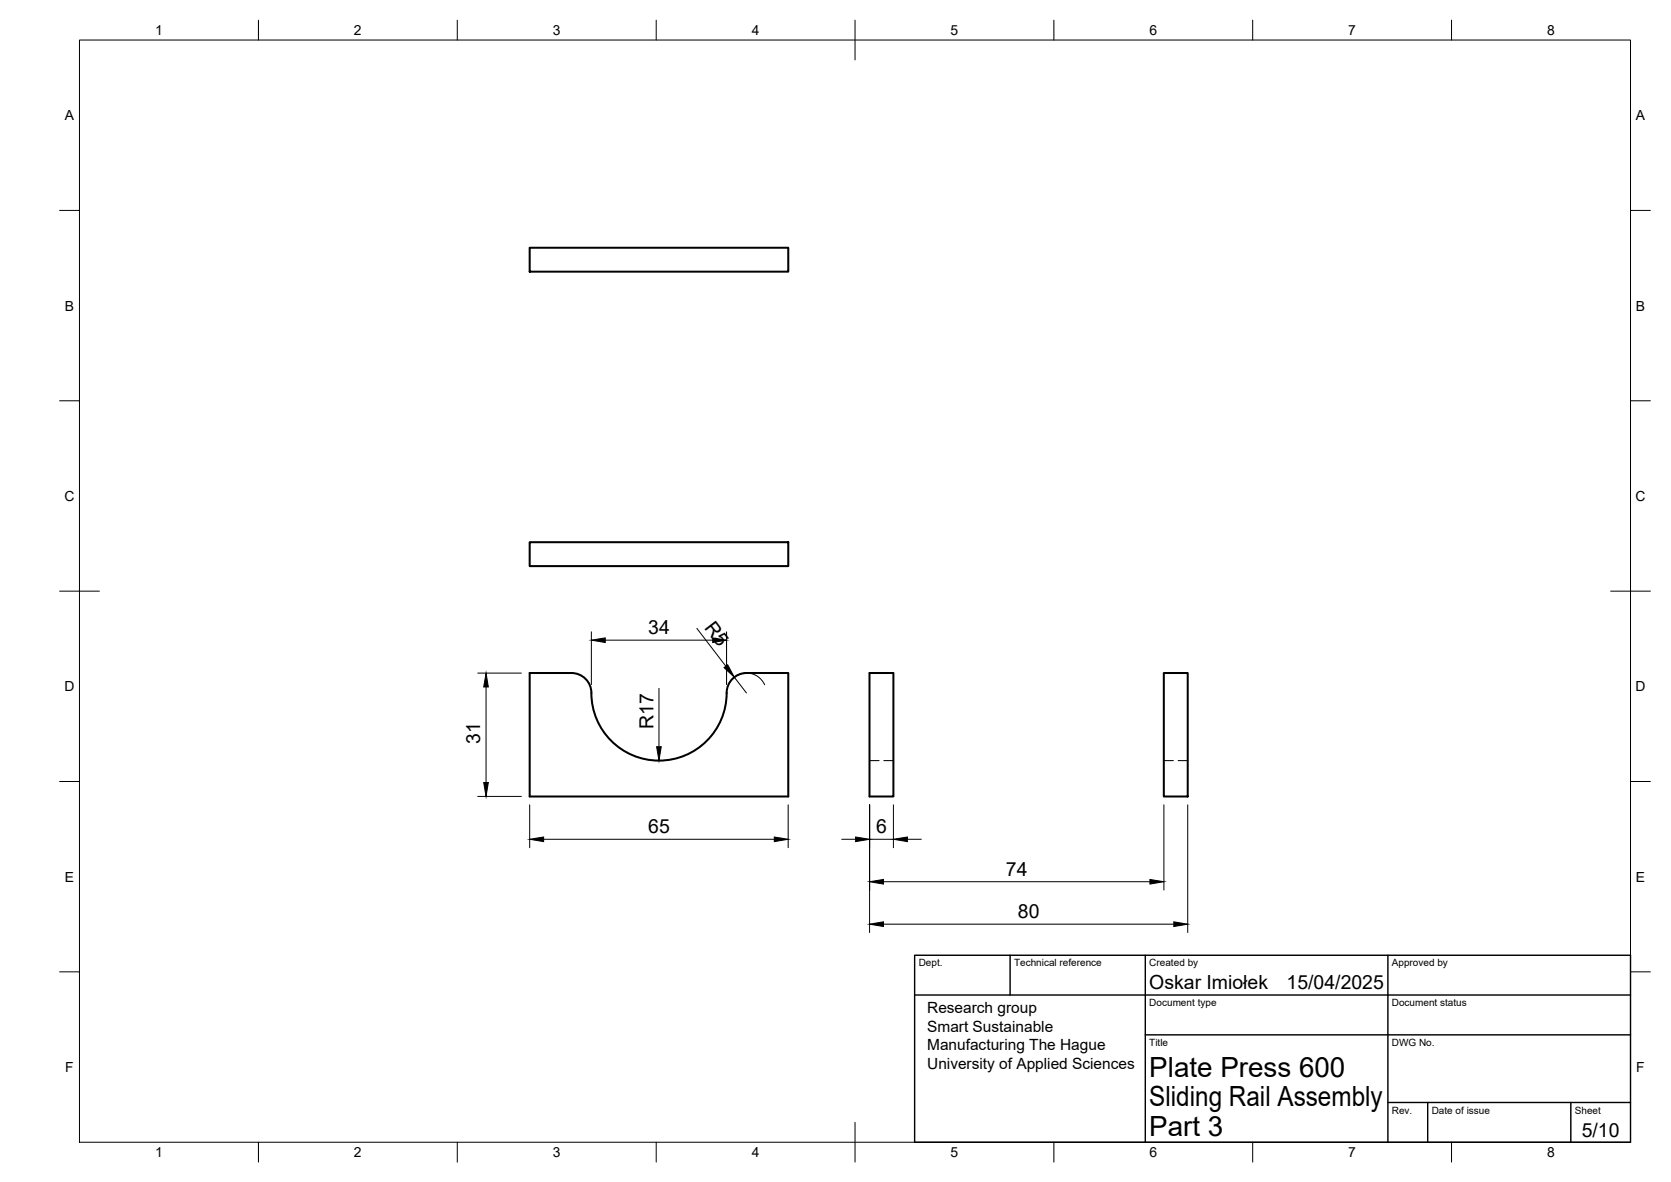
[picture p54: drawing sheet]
<svg xmlns="http://www.w3.org/2000/svg" width="420mm" height="297mm" viewBox="0 0 420 297" stroke-linecap="round" stroke-linejoin="round" font-family="sans-serif">
<defs><g id="words">
<g font-size="7">
<text x="289" y="270.6">Plate Press 600</text>
<text x="289" y="278.1">Sliding Rail Assembly</text>
<text x="289" y="285.5">Part 3</text>
</g>
<g font-size="4.9">
<text x="163" y="159.4">34</text>
<text x="177" y="157.8" transform="rotate(52 177 157.8)">R5</text>
<text x="164.3" y="183.1" transform="rotate(-90 164.3 183.1)">R17</text>
<text x="120.8" y="187" transform="rotate(-90 120.8 187)">31</text>
<text x="163" y="209.5">65</text>
<text x="220.3" y="209.5">6</text>
<text x="252.9" y="220.2">74</text>
<text x="255.9" y="230.8">80</text>
<text x="289" y="248.5">Oskar Imiołek</text>
<text x="323.5" y="248.5">15/04/2025</text>
<text x="397.7" y="285.7">5/10</text>
</g>
<g font-size="3.9">
<text x="233.1" y="254.6">Research group</text>
<text x="233.1" y="259.3">Smart Sustainable</text>
<text x="233.1" y="263.9">Manufacturing The Hague</text>
<text x="233.1" y="268.6">University of Applied Sciences</text>
</g>
<g font-size="3.5">
<text x="39" y="8.8">1</text>
<text x="89" y="8.8">2</text>
<text x="139" y="8.8">3</text>
<text x="189" y="8.8">4</text>
<text x="239" y="8.8">5</text>
<text x="289" y="8.8">6</text>
<text x="339" y="8.8">7</text>
<text x="389" y="8.8">8</text>
<text x="16.3" y="30.2">A</text>
<text x="411.3" y="30.2">A</text>
<text x="16.3" y="78">B</text>
<text x="411.3" y="78">B</text>
<text x="16.2" y="125.9">C</text>
<text x="411.2" y="125.9">C</text>
<text x="16.2" y="173.7">D</text>
<text x="411.2" y="173.7">D</text>
<text x="16.3" y="221.6">E</text>
<text x="411.3" y="221.6">E</text>
<text x="16.4" y="269.4">F</text>
<text x="411.4" y="269.4">F</text>
<text x="39" y="290.8">1</text>
<text x="89" y="290.8">2</text>
<text x="139" y="290.8">3</text>
<text x="189" y="290.8">4</text>
<text x="239" y="290.8">5</text>
<text x="289" y="290.8">6</text>
<text x="339" y="290.8">7</text>
<text x="389" y="290.8">8</text>
</g>
<g font-size="2.5">
<text x="231" y="242.9">Dept.</text>
<text x="255" y="242.9">Technical reference</text>
<text x="289" y="242.9">Created by</text>
<text x="350" y="242.9">Approved by</text>
<text x="289" y="252.8">Document type</text>
<text x="350" y="252.8">Document status</text>
<text x="289" y="262.9">Title</text>
<text x="350" y="262.9">DWG No.</text>
<text x="350" y="279.9">Rev.</text>
<text x="360" y="279.9">Date of issue</text>
<text x="396" y="279.9">Sheet</text>
</g>
</g></defs>
<!-- layer: Visible -->
<path d="M133.2 62.3h65v6h-65zM133.2 136.3h65v6h-65zM133.2 169.1h10.5a5 5 0 0 1 5 5 17.1 17.1 0 0 0 17.5 17 17.1 17.1 0 0 0 16.6-17.9 5 5 0 0 1 4.9-4.1h10.5v31.1h-65zM218.6 169.1h6v31.1h-6zM292.6 169.1h6v31.1h-6z" fill="none" stroke="#000" stroke-width=".51"/>
<!-- layer: Hidden -->
<path d="M218.6 191.1h2.4M222.2 191.1h2.4M292.6 191.1h2.4M296.2 191.1h2.4" fill="none" stroke="#000" stroke-width=".25"/>
<!-- layer: BORDER -->
<g fill="none" stroke="#000" stroke-width=".25">
<path d="M20 10.1h390v276.9h-390zM65 5.1v5M115 5.1v5M165 5.1v5M215 5.1v10M265 5.1v5M315 5.1v5M365 5.1v5M15 52.9h5M410 52.9h5M15 100.7h5M410 100.7h5"/>
<path d="M15 148.6h10M405 148.6h10M15 196.4h5M410 196.4h5M15 244.2h5M410 244.2h5M65 287v5M115 287v5M165 287v5M215 282.1v9.9M265 287v5M315 287v5"/>
<path d="M365 287v5"/>
</g>
<!-- layer: TITLEBLOCK -->
<path d="M230 250h180M230 240.1h180v46.9h-180zM254 240.1v9.9M288 240.1v46.9M349 240.1v46.9M288 260.1h122M349 277.1h61M359 277.1v9.9M395 277.1v9.9" fill="none" stroke="#000" stroke-width=".36"/>
<!-- layer: FD_Dimensions -->
<g fill="none" stroke="#000" stroke-width=".25">
<path d="M148.7 158.8v13.2M175.2 157.9l7.3 9.5M182.7 158.8v13.2M120.1 169.1h11M122.2 172.6v24M152.2 160.9h27M165.7 173v14.6M183.3 171.8a5 5 0 0 1 4.6-2.7 5 5 0 0 1 4.4 3M184.6 170.2l3.1 3.9M120.1 200.1h11M133.2 202.3v10.7M136.7 210.9h58"/>
<path d="M198.2 202.3v10.7M211.6 210.9h3.5M218.7 210.9h5.9M218.7 202.3v32M224.6 202.3v10.7M228.2 210.9h3.4M292.7 202.3v21.4M298.6 202.3v32M222.1 232.2h73M222.1 221.6h67"/>
</g>
<g fill="#000" stroke="#000" stroke-width=".25">
<path d="M122.2 169.1l.6 3.5h-1.2zM148.7 160.9l3.5-.6v1.2zM179.2 160.3l3.5 .6-3.5 .6zM182.1 167.8l.9-.7 1.6 3.1zM121.6 196.6h1.2l-.6 3.5zM165.1 187.6h1.2l-.6 3.5zM133.2 210.9l3.5-.6v1.2zM194.7 210.3l3.5 .6-3.5 .6zM215.1 210.3l3.6 .6-3.6 .6zM224.6 210.9l3.6-.6v1.2zM218.7 232.2l3.4-.5v1.1zM218.7 221.6l3.4-.6v1.2z"/>
<path d="M289.1 221l3.6 .6-3.6 .6zM295.1 231.7l3.5 .5-3.5 .6z"/>
</g>
<use href="#words"/>
</svg>
